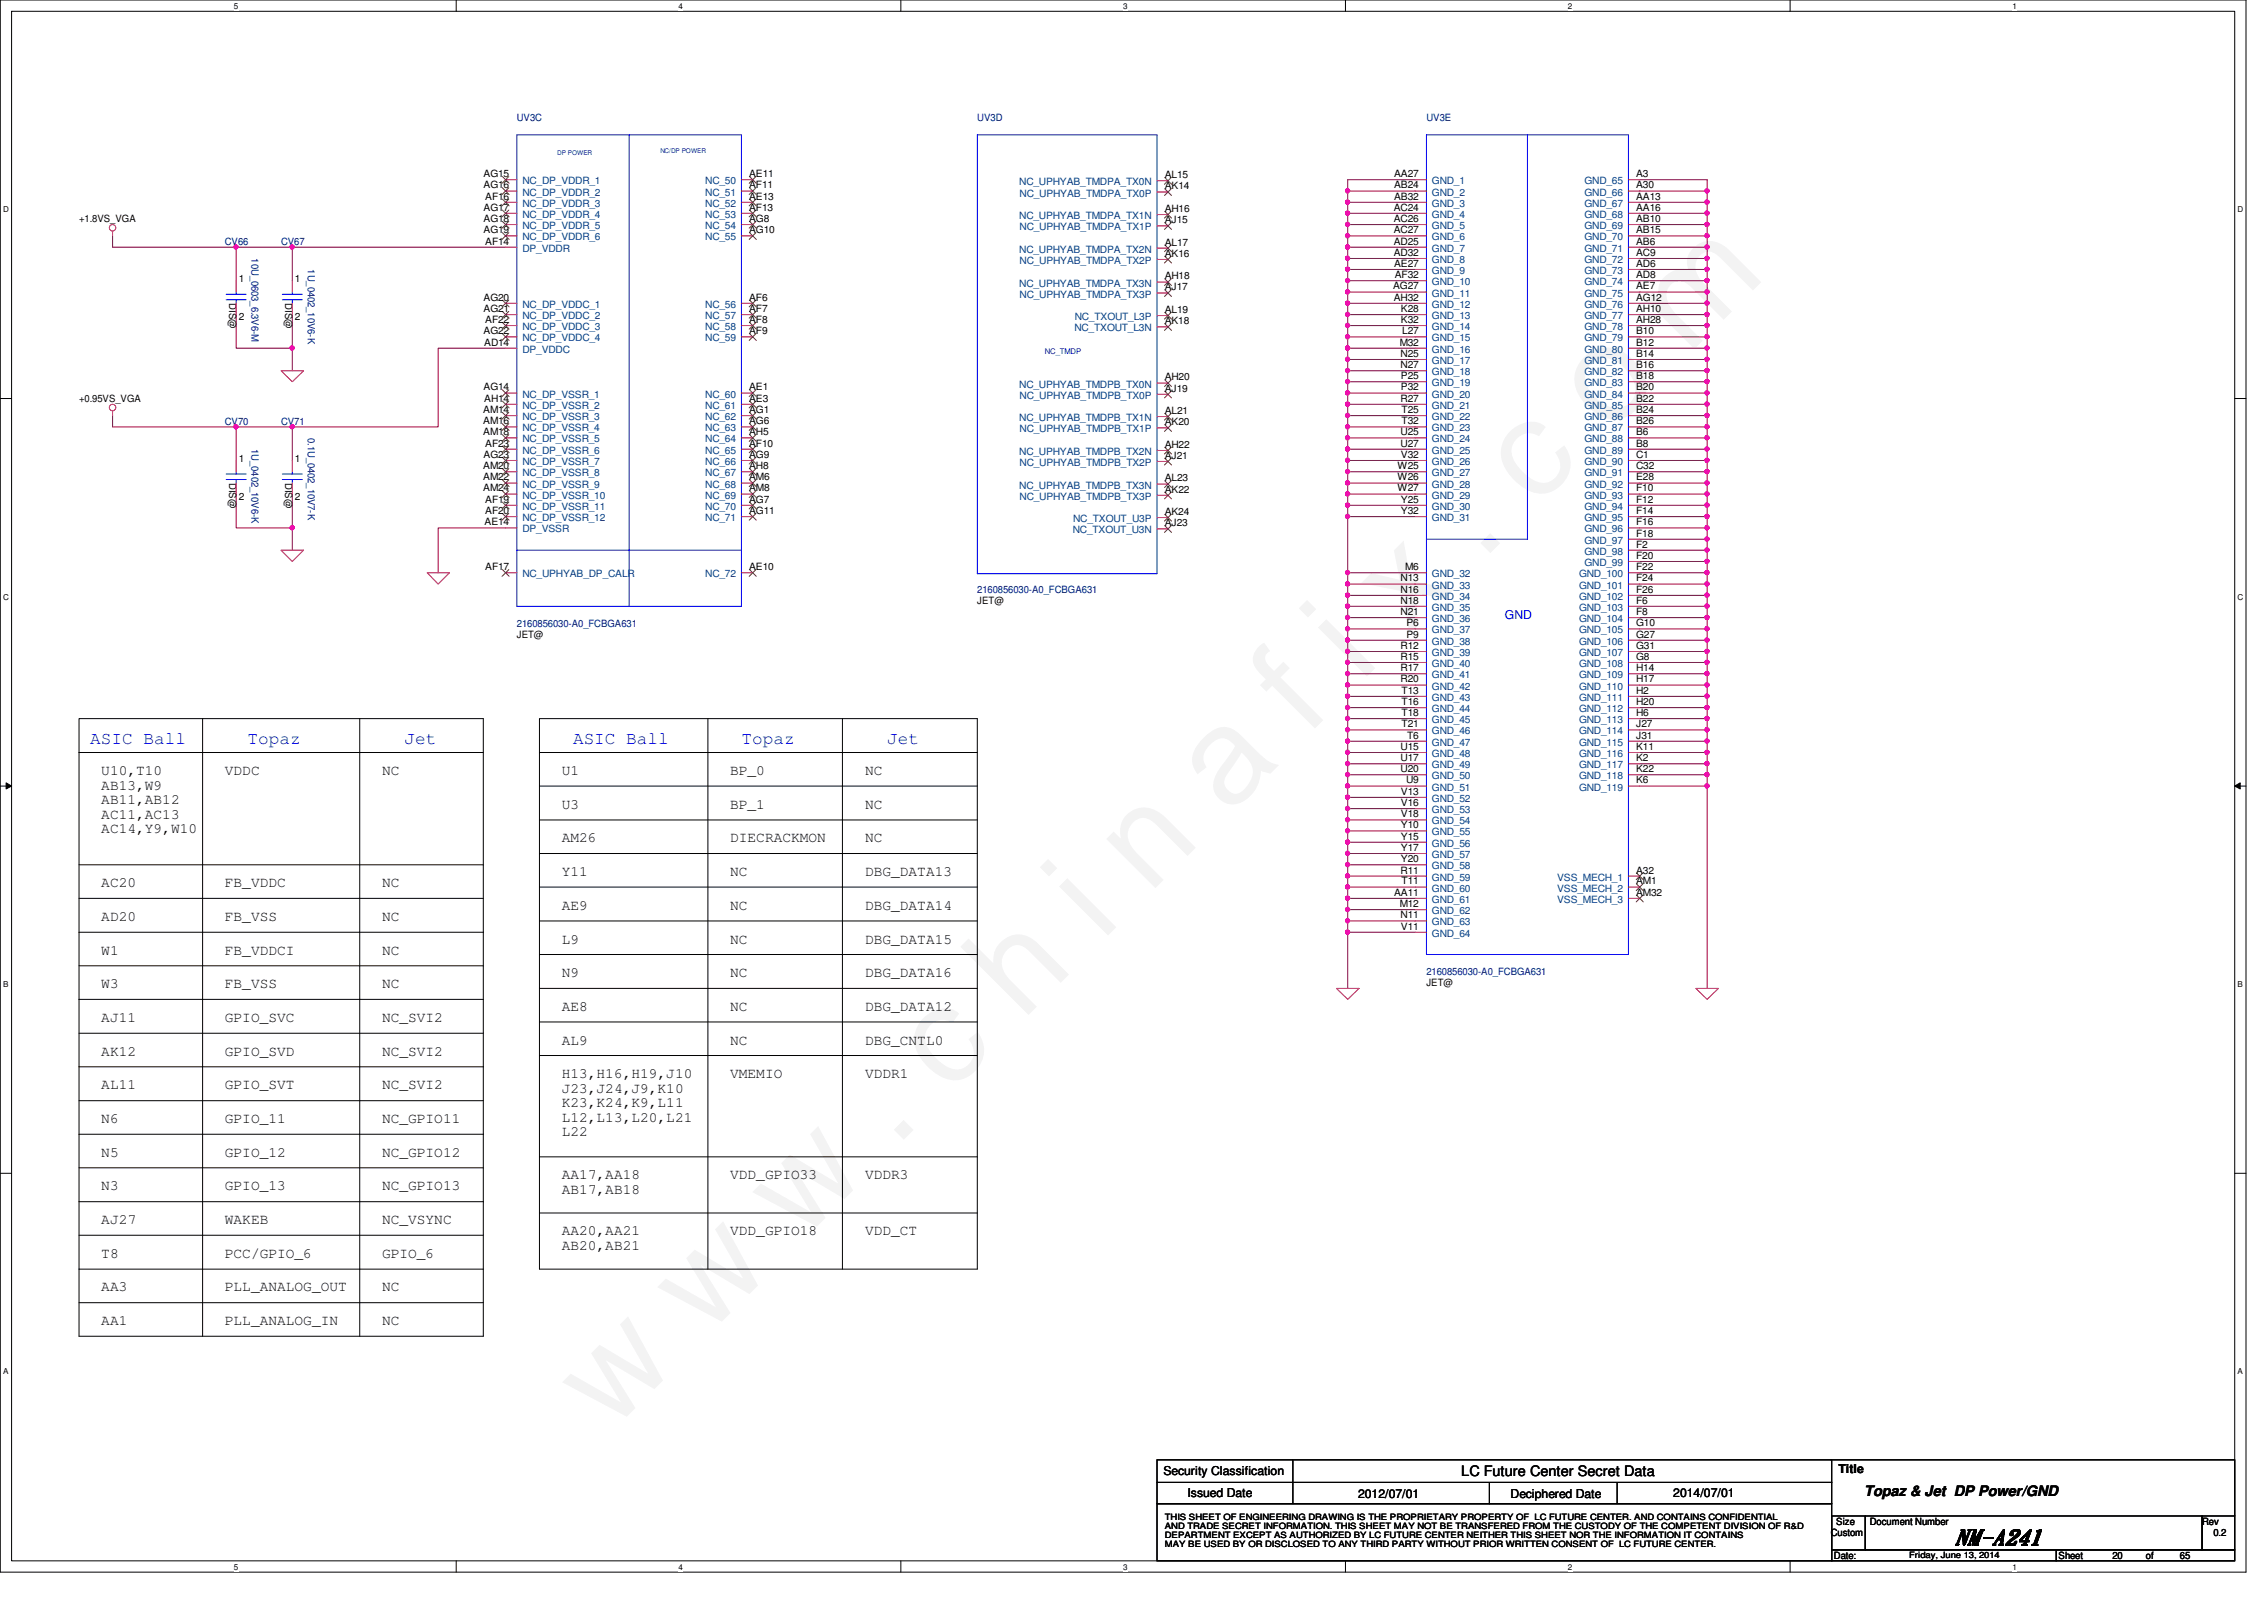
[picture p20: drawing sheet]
<svg xmlns="http://www.w3.org/2000/svg" width="297mm" height="210mm" viewBox="0 0 297 210" stroke-linecap="round" stroke-linejoin="round" font-family="sans-serif">
<defs><g id="words">
<text font-size="17.6" fill="#f0f" x="80.1" y="188" transform="rotate(-45 80.1 188)">w w w . c h i n a f i x . c o m</text>
<text font-size="2.8" x="256.4" y="202.7">NM-A241</text>
<g font-size="2.3" fill="#00f">
<text x="11.8" y="97.7">ASIC Ball</text>
<text x="32.5" y="97.7">Topaz</text>
<text x="53.1" y="97.7">Jet</text>
<text x="75.2" y="97.7">ASIC Ball</text>
<text x="97.3" y="97.7">Topaz</text>
<text x="116.4" y="97.7">Jet</text>
</g>
<g font-size="1.9">
<text x="13.3" y="101.7">U10,T10</text>
<text x="29.5" y="101.7">VDDC</text>
<text x="50.1" y="101.7">NC</text>
<text x="73.7" y="101.7">U1</text>
<text x="95.8" y="101.7">BP_0</text>
<text x="113.5" y="101.7">NC</text>
<text x="13.3" y="103.6">AB13,W9</text>
<text x="13.3" y="105.5">AB11,AB12</text>
<text x="13.3" y="107.4">AC11,AC13</text>
<text x="73.7" y="106.1">U3</text>
<text x="95.8" y="106.1">BP_1</text>
<text x="113.5" y="106.1">NC</text>
<text x="13.3" y="109.3">AC14,Y9,W10</text>
<text x="73.7" y="110.5">AM26</text>
<text x="95.8" y="110.5">DIECRACKMON</text>
<text x="113.5" y="110.5">NC</text>
<text x="13.3" y="116.4">AC20</text>
<text x="29.5" y="116.4">FB_VDDC</text>
<text x="50.1" y="116.4">NC</text>
<text x="73.7" y="114.9">Y11</text>
<text x="73.7" y="119.3">AE9</text>
<text x="95.8" y="114.9">NC</text>
<text x="95.8" y="119.3">NC</text>
<text x="113.5" y="114.9">DBG_DATA13</text>
<text x="113.5" y="119.3">DBG_DATA14</text>
<text x="13.3" y="120.8">AD20</text>
<text x="13.3" y="125.2">W1</text>
<text x="29.5" y="120.8">FB_VSS</text>
<text x="29.5" y="125.2">FB_VDDCI</text>
<text x="50.1" y="120.8">NC</text>
<text x="50.1" y="125.2">NC</text>
<text x="73.7" y="123.8">L9</text>
<text x="95.8" y="123.8">NC</text>
<text x="113.5" y="123.8">DBG_DATA15</text>
<text x="13.3" y="129.7">W3</text>
<text x="29.5" y="129.7">FB_VSS</text>
<text x="50.1" y="129.7">NC</text>
<text x="73.7" y="128.2">N9</text>
<text x="95.8" y="128.2">NC</text>
<text x="113.5" y="128.2">DBG_DATA16</text>
<text x="13.3" y="134.1">AJ11</text>
<text x="29.5" y="134.1">GPIO_SVC</text>
<text x="50.1" y="134.1">NC_SVI2</text>
<text x="73.7" y="132.6">AE8</text>
<text x="73.7" y="137">AL9</text>
<text x="95.8" y="132.6">NC</text>
<text x="95.8" y="137">NC</text>
<text x="113.5" y="132.6">DBG_DATA12</text>
<text x="113.5" y="137">DBG_CNTL0</text>
<text x="13.3" y="138.5">AK12</text>
<text x="13.3" y="142.9">AL11</text>
<text x="29.5" y="138.5">GPIO_SVD</text>
<text x="29.5" y="142.9">GPIO_SVT</text>
<text x="50.1" y="142.9">NC_SVI2</text>
<text x="50.1" y="138.5">NC_SVI2</text>
<text x="73.7" y="141.4">H13,H16,H19,J10</text>
<text x="73.7" y="143.3">J23,J24,J9,K10</text>
<text x="95.8" y="141.4">VMEMIO</text>
<text x="113.5" y="141.4">VDDR1</text>
<text x="13.3" y="147.3">N6</text>
<text x="29.5" y="147.3">GPIO_11</text>
<text x="50.1" y="147.3">NC_GPIO11</text>
<text x="73.7" y="145.2">K23,K24,K9,L11</text>
<text x="73.7" y="147.2">L12,L13,L20,L21</text>
<text x="73.7" y="149.1">L22</text>
<text x="13.3" y="151.8">N5</text>
<text x="29.5" y="151.8">GPIO_12</text>
<text x="50.1" y="151.8">NC_GPIO12</text>
<text x="73.7" y="154.7">AA17,AA18</text>
<text x="95.8" y="154.7">VDD_GPIO33</text>
<text x="113.5" y="154.7">VDDR3</text>
<text x="13.3" y="160.6">AJ27</text>
<text x="13.3" y="156.2">N3</text>
<text x="29.5" y="156.2">GPIO_13</text>
<text x="29.5" y="160.6">WAKEB</text>
<text x="50.1" y="156.2">NC_GPIO13</text>
<text x="50.1" y="160.6">NC_VSYNC</text>
<text x="73.7" y="156.6">AB17,AB18</text>
<text x="13.3" y="165">T8</text>
<text x="29.5" y="165">PCC/GPIO_6</text>
<text x="50.1" y="165">GPIO_6</text>
<text x="73.7" y="162.1">AA20,AA21</text>
<text x="73.7" y="164">AB20,AB21</text>
<text x="95.8" y="162.1">VDD_GPIO18</text>
<text x="113.5" y="162.1">VDD_CT</text>
<text x="13.3" y="169.4">AA3</text>
<text x="13.3" y="173.9">AA1</text>
<text x="29.5" y="173.9">PLL_ANALOG_IN</text>
<text x="29.5" y="169.4">PLL_ANALOG_OUT</text>
<text x="50.1" y="173.9">NC</text>
<text x="50.1" y="169.4">NC</text>
<text x="191.7" y="193.7">LC Future Center Secret Data</text>
<text x="244.6" y="196.2">Topaz &amp; Jet DP Power/GND</text>
</g>
<text font-size="1.6" fill="#00f" x="197.4" y="81.2">GND</text>
<g font-size="1.6">
<text x="152.7" y="193.5">Security Classification</text>
<text x="155.8" y="196.3">Issued Date</text>
<text x="178.2" y="196.5">2012/07/01</text>
<text x="198.2" y="196.5">Deciphered Date</text>
<text x="219.5" y="196.3">2014/07/01</text>
<text x="241.2" y="193.2">Title</text>
</g>
<g font-size="1.3" fill="#000080">
<text x="67.8" y="15.9">UV3C</text>
<text x="128.2" y="15.9">UV3D</text>
<text x="187.2" y="15.9">UV3E</text>
<text x="29.5" y="32.1">CV66</text>
<text x="33" y="33.9" transform="rotate(90 33 33.9)">10U_0603_6.3V6-M</text>
<text x="36.9" y="32.1">CV67</text>
<text x="40.4" y="35.3" transform="rotate(90 40.4 35.3)">1U_0402_10V6-K</text>
<text x="29.5" y="55.7">CV70</text>
<text x="33" y="58.9" transform="rotate(90 33 58.9)">1U_0402_10V6-K</text>
<text x="36.9" y="55.7">CV71</text>
<text x="40.4" y="57.4" transform="rotate(90 40.4 57.4)">0.1U_0402_10V7-K</text>
<text x="128.2" y="77.8">2160856030-A0_FCBGA631</text>
<text x="67.8" y="82.2">2160856030-A0_FCBGA631</text>
<text x="187.2" y="127.9">2160856030-A0_FCBGA631</text>
</g>
<g font-size="1.3">
<text x="63.5" y="23.2">AG15</text>
<text x="98.3" y="23.2">AE11</text>
<text x="152.8" y="23.4">AL15</text>
<text x="182.9" y="23.2">AA27</text>
<text x="214.7" y="23.2">A3</text>
<text x="10.4" y="29.2">+1.8VS_VGA</text>
<text x="63.5" y="29.1">AG18</text>
<text x="63.5" y="27.6">AG17</text>
<text x="63.5" y="24.7">AG16</text>
<text x="63.7" y="26.2">AF16</text>
<text x="98.3" y="29.1">AG8</text>
<text x="98.3" y="27.6">AF13</text>
<text x="98.3" y="26.2">AE13</text>
<text x="98.3" y="24.7">AF11</text>
<text x="152.8" y="27.8">AH16</text>
<text x="152.8" y="29.3">AJ15</text>
<text x="152.8" y="24.8">AK14</text>
<text x="182.9" y="29.1">AC26</text>
<text x="182.9" y="27.6">AC24</text>
<text x="182.9" y="26.2">AB32</text>
<text x="182.9" y="24.7">AB24</text>
<text x="214.7" y="29.1">AB10</text>
<text x="214.7" y="27.6">AA16</text>
<text x="214.7" y="26.2">AA13</text>
<text x="214.7" y="24.7">A30</text>
<text x="63.5" y="30.6">AG19</text>
<text x="63.7" y="32.1">AF14</text>
<text x="98.3" y="30.6">AG10</text>
<text x="152.8" y="32.2">AL17</text>
<text x="152.8" y="33.7">AK16</text>
<text x="182.9" y="33.6">AD32</text>
<text x="182.9" y="32.1">AD25</text>
<text x="182.9" y="30.6">AC27</text>
<text x="182.9" y="35">AE27</text>
<text x="214.7" y="35">AD6</text>
<text x="214.7" y="33.6">AC9</text>
<text x="214.7" y="32.1">AB6</text>
<text x="214.7" y="30.6">AB15</text>
<text x="30.1" y="39.8" transform="rotate(90 30.1 39.8)">DIS@</text>
<text x="31.3" y="37">1</text>
<text x="31.3" y="42">2</text>
<text x="37.4" y="39.8" transform="rotate(90 37.4 39.8)">DIS@</text>
<text x="38.7" y="37">1</text>
<text x="38.7" y="42">2</text>
<text x="63.5" y="40.9">AG21</text>
<text x="63.5" y="39.5">AG20</text>
<text x="98.3" y="40.9">AF7</text>
<text x="98.3" y="39.5">AF6</text>
<text x="152.8" y="41.1">AL19</text>
<text x="152.8" y="36.7">AH18</text>
<text x="152.8" y="38.1">AJ17</text>
<text x="182.8" y="38">AG27</text>
<text x="182.9" y="39.5">AH32</text>
<text x="183" y="36.5">AF32</text>
<text x="183.8" y="40.9">K28</text>
<text x="214.7" y="40.9">AH10</text>
<text x="214.7" y="39.5">AG12</text>
<text x="214.7" y="38">AE7</text>
<text x="214.7" y="36.5">AD8</text>
<text x="63.5" y="43.9">AG22</text>
<text x="63.5" y="45.3">AD14</text>
<text x="63.7" y="42.4">AF22</text>
<text x="98.3" y="43.9">AF9</text>
<text x="98.3" y="42.4">AF8</text>
<text x="152.8" y="42.5">AK18</text>
<text x="183.6" y="45.3">M32</text>
<text x="183.8" y="46.8">N25</text>
<text x="183.8" y="42.4">K32</text>
<text x="184" y="43.9">L27</text>
<text x="214.7" y="46.8">B14</text>
<text x="214.7" y="45.3">B12</text>
<text x="214.7" y="43.9">B10</text>
<text x="214.7" y="42.4">AH28</text>
<text x="10.4" y="52.7">+0.95VS_VGA</text>
<text x="63.5" y="51.2">AG14</text>
<text x="63.5" y="52.7">AH14</text>
<text x="98.3" y="52.7">AE3</text>
<text x="98.3" y="51.2">AE1</text>
<text x="152.8" y="49.9">AH20</text>
<text x="152.8" y="51.4">AJ19</text>
<text x="183.8" y="52.7">R27</text>
<text x="183.8" y="48.3">N27</text>
<text x="183.8" y="51.2">P32</text>
<text x="183.8" y="49.7">P25</text>
<text x="214.7" y="52.7">B22</text>
<text x="214.7" y="51.2">B20</text>
<text x="214.7" y="49.7">B18</text>
<text x="214.7" y="48.3">B16</text>
<text x="63.4" y="57.1">AM18</text>
<text x="63.4" y="55.7">AM16</text>
<text x="63.4" y="54.2">AM14</text>
<text x="63.7" y="58.6">AF23</text>
<text x="98.3" y="58.6">AF10</text>
<text x="98.3" y="57.1">AH5</text>
<text x="98.3" y="55.7">AG6</text>
<text x="98.3" y="54.2">AG1</text>
<text x="152.8" y="58.8">AH22</text>
<text x="152.8" y="54.3">AL21</text>
<text x="152.8" y="55.8">AK20</text>
<text x="183.8" y="58.6">U27</text>
<text x="183.8" y="57.1">U25</text>
<text x="183.9" y="55.7">T32</text>
<text x="183.9" y="54.2">T25</text>
<text x="214.7" y="58.6">B8</text>
<text x="214.7" y="57.1">B6</text>
<text x="214.7" y="55.7">B26</text>
<text x="214.7" y="54.2">B24</text>
<text x="30.1" y="63.4" transform="rotate(90 30.1 63.4)">DIS@</text>
<text x="31.3" y="60.6">1</text>
<text x="31.3" y="65.6">2</text>
<text x="37.4" y="63.4" transform="rotate(90 37.4 63.4)">DIS@</text>
<text x="38.7" y="60.6">1</text>
<text x="38.7" y="65.6">2</text>
<text x="63.4" y="64.5">AM24</text>
<text x="63.4" y="63">AM22</text>
<text x="63.4" y="61.6">AM20</text>
<text x="63.5" y="60.1">AG23</text>
<text x="63.7" y="66">AF19</text>
<text x="98.3" y="66">AG7</text>
<text x="98.3" y="64.5">AM8</text>
<text x="98.3" y="63">AM6</text>
<text x="98.3" y="61.6">AH8</text>
<text x="98.3" y="60.1">AG9</text>
<text x="152.8" y="63.2">AL23</text>
<text x="152.8" y="64.6">AK22</text>
<text x="152.8" y="60.2">AJ21</text>
<text x="183.3" y="64.5">W27</text>
<text x="183.3" y="63">W26</text>
<text x="183.3" y="61.6">W25</text>
<text x="183.8" y="66">Y25</text>
<text x="183.8" y="60.1">V32</text>
<text x="214.7" y="66">F12</text>
<text x="214.7" y="64.5">F10</text>
<text x="214.7" y="63">E28</text>
<text x="214.7" y="61.6">C32</text>
<text x="214.7" y="60.1">C1</text>
<text x="63.6" y="68.9">AE14</text>
<text x="63.7" y="67.4">AF20</text>
<text x="98.3" y="67.4">AG11</text>
<text x="152.8" y="69">AJ23</text>
<text x="152.8" y="67.6">AK24</text>
<text x="183.8" y="67.4">Y32</text>
<text x="214.7" y="71.8">F2</text>
<text x="214.7" y="70.4">F18</text>
<text x="214.7" y="68.9">F16</text>
<text x="214.7" y="67.4">F14</text>
<text x="63.7" y="74.8">AF17</text>
<text x="98.3" y="74.8">AE10</text>
<text x="183.8" y="77.8">N16</text>
<text x="183.8" y="76.3">N13</text>
<text x="184.4" y="74.8">M6</text>
<text x="214.7" y="73.3">F20</text>
<text x="214.7" y="77.8">F26</text>
<text x="214.7" y="76.3">F24</text>
<text x="214.7" y="74.8">F22</text>
<text x="67.8" y="83.7">JET@</text>
<text x="128.2" y="79.3">JET@</text>
<text x="183.8" y="80.7">N21</text>
<text x="183.8" y="79.2">N18</text>
<text x="184.5" y="83.7">P9</text>
<text x="184.5" y="82.2">P6</text>
<text x="214.7" y="83.7">G27</text>
<text x="214.7" y="82.2">G10</text>
<text x="214.7" y="80.7">F8</text>
<text x="214.7" y="79.2">F6</text>
<text x="183.8" y="89.5">R20</text>
<text x="183.8" y="88.1">R17</text>
<text x="183.8" y="86.6">R15</text>
<text x="183.8" y="85.1">R12</text>
<text x="214.7" y="89.5">H17</text>
<text x="214.7" y="88.1">H14</text>
<text x="214.7" y="86.6">G8</text>
<text x="214.7" y="85.1">G31</text>
<text x="183.9" y="95.4">T21</text>
<text x="183.9" y="93.9">T18</text>
<text x="183.9" y="92.5">T16</text>
<text x="183.9" y="91">T13</text>
<text x="214.7" y="95.4">J27</text>
<text x="214.7" y="93.9">H6</text>
<text x="214.7" y="92.5">H20</text>
<text x="214.7" y="91">H2</text>
<text x="183.8" y="101.3">U20</text>
<text x="183.8" y="99.9">U17</text>
<text x="183.8" y="98.4">U15</text>
<text x="184.6" y="96.9">T6</text>
<text x="214.7" y="101.3">K22</text>
<text x="214.7" y="99.9">K2</text>
<text x="214.7" y="98.4">K11</text>
<text x="214.7" y="96.9">J31</text>
<text x="183.8" y="107.2">V18</text>
<text x="183.8" y="105.7">V16</text>
<text x="183.8" y="104.3">V13</text>
<text x="184.5" y="102.8">U9</text>
<text x="214.7" y="102.8">K6</text>
<text x="183.8" y="113.1">Y20</text>
<text x="183.8" y="111.6">Y17</text>
<text x="183.8" y="110.2">Y15</text>
<text x="183.8" y="108.7">Y10</text>
<text x="182.9" y="117.5">AA11</text>
<text x="183.6" y="119">M12</text>
<text x="183.8" y="114.6">R11</text>
<text x="183.9" y="116">T11</text>
<text x="214.7" y="117.5">AM32</text>
<text x="214.7" y="116">AM1</text>
<text x="214.7" y="114.6">A32</text>
<text x="183.8" y="120.5">N11</text>
<text x="183.8" y="122">V11</text>
<text x="187.2" y="129.4">JET@</text>
<text x="240.2" y="201.5">Custom</text>
<text x="240.9" y="200.1">Size</text>
<text x="245.3" y="200.1">Document Number</text>
<text x="288.9" y="200.1">Rev</text>
<text x="290.4" y="201.5">0.2</text>
<text x="240.6" y="204.5">Date:</text>
<text x="270.1" y="204.5">Sheet</text>
<text x="277.2" y="204.5">20</text>
<text x="281.6" y="204.5">of</text>
<text x="286" y="204.5">65</text>
</g>
<g font-size="1.3" fill="#004080">
<text x="68.5" y="28.6">NC_DP_VDDR_4</text>
<text x="68.5" y="27.1">NC_DP_VDDR_3</text>
<text x="68.5" y="25.7">NC_DP_VDDR_2</text>
<text x="68.5" y="24.2">NC_DP_VDDR_1</text>
<text x="92.5" y="28.6">NC_53</text>
<text x="92.5" y="27.1">NC_52</text>
<text x="92.5" y="25.7">NC_51</text>
<text x="92.5" y="24.2">NC_50</text>
<text x="133.7" y="28.7">NC_UPHYAB_TMDPA_TX1N</text>
<text x="133.7" y="24.3">NC_UPHYAB_TMDPA_TX0N</text>
<text x="133.8" y="25.8">NC_UPHYAB_TMDPA_TX0P</text>
<text x="187.9" y="28.6">GND_4</text>
<text x="187.9" y="27.1">GND_3</text>
<text x="187.9" y="25.7">GND_2</text>
<text x="187.9" y="24.2">GND_1</text>
<text x="207.9" y="28.6">GND_68</text>
<text x="207.9" y="27.1">GND_67</text>
<text x="207.9" y="25.7">GND_66</text>
<text x="207.9" y="24.2">GND_65</text>
<text x="68.5" y="33">DP_VDDR</text>
<text x="68.5" y="31.5">NC_DP_VDDR_6</text>
<text x="68.5" y="30.1">NC_DP_VDDR_5</text>
<text x="92.5" y="31.5">NC_55</text>
<text x="92.5" y="30.1">NC_54</text>
<text x="133.7" y="33.1">NC_UPHYAB_TMDPA_TX2N</text>
<text x="133.8" y="34.6">NC_UPHYAB_TMDPA_TX2P</text>
<text x="133.8" y="30.2">NC_UPHYAB_TMDPA_TX1P</text>
<text x="187.9" y="35.9">GND_9</text>
<text x="187.9" y="34.5">GND_8</text>
<text x="187.9" y="33">GND_7</text>
<text x="187.9" y="31.5">GND_6</text>
<text x="187.9" y="30.1">GND_5</text>
<text x="207.9" y="35.9">GND_73</text>
<text x="207.9" y="34.5">GND_72</text>
<text x="207.9" y="33">GND_71</text>
<text x="207.9" y="31.5">GND_70</text>
<text x="207.9" y="30.1">GND_69</text>
<text x="68.5" y="41.9">NC_DP_VDDC_2</text>
<text x="68.5" y="40.4">NC_DP_VDDC_1</text>
<text x="92.5" y="41.9">NC_57</text>
<text x="92.5" y="40.4">NC_56</text>
<text x="133.7" y="37.6">NC_UPHYAB_TMDPA_TX3N</text>
<text x="133.8" y="39">NC_UPHYAB_TMDPA_TX3P</text>
<text x="141" y="42">NC_TXOUT_L3P</text>
<text x="187.9" y="41.9">GND_13</text>
<text x="187.9" y="40.4">GND_12</text>
<text x="187.9" y="38.9">GND_11</text>
<text x="187.9" y="37.4">GND_10</text>
<text x="207.9" y="41.9">GND_77</text>
<text x="207.9" y="40.4">GND_76</text>
<text x="207.9" y="38.9">GND_75</text>
<text x="207.9" y="37.4">GND_74</text>
<text x="68.5" y="46.3">DP_VDDC</text>
<text x="68.5" y="44.8">NC_DP_VDDC_4</text>
<text x="68.5" y="43.3">NC_DP_VDDC_3</text>
<text x="92.5" y="44.8">NC_59</text>
<text x="92.5" y="43.3">NC_58</text>
<text x="141" y="43.5">NC_TXOUT_L3N</text>
<text x="187.9" y="47.8">GND_17</text>
<text x="187.9" y="46.3">GND_16</text>
<text x="187.9" y="44.8">GND_15</text>
<text x="187.9" y="43.3">GND_14</text>
<text x="207.9" y="47.8">GND_81</text>
<text x="207.9" y="46.3">GND_80</text>
<text x="207.9" y="44.8">GND_79</text>
<text x="207.9" y="43.3">GND_78</text>
<text x="68.5" y="53.6">NC_DP_VSSR_2</text>
<text x="68.5" y="52.2">NC_DP_VSSR_1</text>
<text x="92.5" y="53.6">NC_61</text>
<text x="92.5" y="52.2">NC_60</text>
<text x="133.7" y="50.8">NC_UPHYAB_TMDPB_TX0N</text>
<text x="133.8" y="52.3">NC_UPHYAB_TMDPB_TX0P</text>
<text x="187.9" y="53.6">GND_21</text>
<text x="187.9" y="52.2">GND_20</text>
<text x="187.9" y="50.7">GND_19</text>
<text x="187.9" y="49.2">GND_18</text>
<text x="207.9" y="53.6">GND_85</text>
<text x="207.9" y="52.2">GND_84</text>
<text x="207.9" y="50.7">GND_83</text>
<text x="207.9" y="49.2">GND_82</text>
<text x="68.5" y="59.5">NC_DP_VSSR_6</text>
<text x="68.5" y="58">NC_DP_VSSR_5</text>
<text x="68.5" y="56.6">NC_DP_VSSR_4</text>
<text x="68.5" y="55.1">NC_DP_VSSR_3</text>
<text x="92.5" y="59.5">NC_65</text>
<text x="92.5" y="58">NC_64</text>
<text x="92.5" y="56.6">NC_63</text>
<text x="92.5" y="55.1">NC_62</text>
<text x="133.7" y="59.7">NC_UPHYAB_TMDPB_TX2N</text>
<text x="133.7" y="55.2">NC_UPHYAB_TMDPB_TX1N</text>
<text x="133.8" y="56.7">NC_UPHYAB_TMDPB_TX1P</text>
<text x="187.9" y="59.5">GND_25</text>
<text x="187.9" y="58">GND_24</text>
<text x="187.9" y="56.6">GND_23</text>
<text x="187.9" y="55.1">GND_22</text>
<text x="207.9" y="59.5">GND_89</text>
<text x="207.9" y="58">GND_88</text>
<text x="207.9" y="56.6">GND_87</text>
<text x="207.9" y="55.1">GND_86</text>
<text x="68.5" y="65.4">NC_DP_VSSR_10</text>
<text x="68.5" y="64">NC_DP_VSSR_9</text>
<text x="68.5" y="62.5">NC_DP_VSSR_8</text>
<text x="68.5" y="61">NC_DP_VSSR_7</text>
<text x="92.5" y="65.4">NC_69</text>
<text x="92.5" y="64">NC_68</text>
<text x="92.5" y="62.5">NC_67</text>
<text x="92.5" y="61">NC_66</text>
<text x="133.7" y="64.1">NC_UPHYAB_TMDPB_TX3N</text>
<text x="133.8" y="65.6">NC_UPHYAB_TMDPB_TX3P</text>
<text x="133.8" y="61.1">NC_UPHYAB_TMDPB_TX2P</text>
<text x="187.9" y="65.4">GND_29</text>
<text x="187.9" y="64">GND_28</text>
<text x="187.9" y="62.5">GND_27</text>
<text x="187.9" y="61">GND_26</text>
<text x="207.9" y="65.4">GND_93</text>
<text x="207.9" y="64">GND_92</text>
<text x="207.9" y="62.5">GND_91</text>
<text x="207.9" y="61">GND_90</text>
<text x="68.5" y="69.8">DP_VSSR</text>
<text x="68.5" y="68.4">NC_DP_VSSR_12</text>
<text x="68.5" y="66.9">NC_DP_VSSR_11</text>
<text x="92.5" y="68.4">NC_71</text>
<text x="92.5" y="66.9">NC_70</text>
<text x="140.8" y="70">NC_TXOUT_U3N</text>
<text x="140.8" y="68.5">NC_TXOUT_U3P</text>
<text x="187.9" y="68.4">GND_31</text>
<text x="187.9" y="66.9">GND_30</text>
<text x="207.9" y="71.3">GND_97</text>
<text x="207.9" y="69.8">GND_96</text>
<text x="207.9" y="68.4">GND_95</text>
<text x="207.9" y="66.9">GND_94</text>
<text x="68.5" y="75.7">NC_UPHYAB_DP_CALR</text>
<text x="92.5" y="75.7">NC_72</text>
<text x="187.9" y="77.2">GND_33</text>
<text x="187.9" y="75.7">GND_32</text>
<text x="207.2" y="77.2">GND_101</text>
<text x="207.2" y="75.7">GND_100</text>
<text x="207.9" y="74.3">GND_99</text>
<text x="207.9" y="72.8">GND_98</text>
<text x="187.9" y="83.1">GND_37</text>
<text x="187.9" y="81.6">GND_36</text>
<text x="187.9" y="80.1">GND_35</text>
<text x="187.9" y="78.7">GND_34</text>
<text x="207.2" y="83.1">GND_105</text>
<text x="207.2" y="81.6">GND_104</text>
<text x="207.2" y="80.1">GND_103</text>
<text x="207.2" y="78.7">GND_102</text>
<text x="187.9" y="89">GND_41</text>
<text x="187.9" y="87.5">GND_40</text>
<text x="187.9" y="86.1">GND_39</text>
<text x="187.9" y="84.6">GND_38</text>
<text x="207.2" y="89">GND_109</text>
<text x="207.2" y="87.5">GND_108</text>
<text x="207.2" y="86.1">GND_107</text>
<text x="207.2" y="84.6">GND_106</text>
<text x="187.9" y="94.9">GND_45</text>
<text x="187.9" y="93.4">GND_44</text>
<text x="187.9" y="91.9">GND_43</text>
<text x="187.9" y="90.5">GND_42</text>
<text x="207.2" y="94.9">GND_113</text>
<text x="207.2" y="93.4">GND_112</text>
<text x="207.2" y="91.9">GND_111</text>
<text x="207.2" y="90.5">GND_110</text>
<text x="187.9" y="100.8">GND_49</text>
<text x="187.9" y="99.3">GND_48</text>
<text x="187.9" y="97.8">GND_47</text>
<text x="187.9" y="96.4">GND_46</text>
<text x="207.2" y="100.8">GND_117</text>
<text x="207.2" y="99.3">GND_116</text>
<text x="207.2" y="97.8">GND_115</text>
<text x="207.2" y="96.4">GND_114</text>
<text x="187.9" y="106.7">GND_53</text>
<text x="187.9" y="105.2">GND_52</text>
<text x="187.9" y="103.7">GND_51</text>
<text x="187.9" y="102.2">GND_50</text>
<text x="207.2" y="103.7">GND_119</text>
<text x="207.2" y="102.2">GND_118</text>
<text x="187.9" y="112.6">GND_57</text>
<text x="187.9" y="111.1">GND_56</text>
<text x="187.9" y="109.6">GND_55</text>
<text x="187.9" y="108.2">GND_54</text>
<text x="187.9" y="119.9">GND_62</text>
<text x="187.9" y="118.4">GND_61</text>
<text x="187.9" y="117">GND_60</text>
<text x="187.9" y="115.5">GND_59</text>
<text x="187.9" y="114">GND_58</text>
<text x="204.3" y="118.4">VSS_MECH_3</text>
<text x="204.3" y="117">VSS_MECH_2</text>
<text x="204.3" y="115.5">VSS_MECH_1</text>
<text x="187.9" y="122.9">GND_64</text>
<text x="187.9" y="121.4">GND_63</text>
</g>
<g font-size="1.1">
<text x="30.7" y="1.1">5</text>
<text x="89" y="1.1">4</text>
<text x="147.4" y="1.1">3</text>
<text x="205.7" y="1.1">2</text>
<text x="264" y="1.1">1</text>
<text x=".4" y="27.9">D</text>
<text x="293.6" y="27.9">D</text>
<text x=".4" y="78.7">C</text>
<text x="293.6" y="78.7">C</text>
<text x=".4" y="129.5">B</text>
<text x="293.6" y="129.5">B</text>
<text x=".4" y="180.3">A</text>
<text x="293.6" y="180.3">A</text>
<text x="152.8" y="201.8">DEPARTMENT EXCEPT AS AUTHORIZED BY LC FUTURE CENTER NEITHER THIS SHEET NOR THE INFORMATION IT CONTAINS</text>
<text x="152.8" y="202.9">MAY BE USED BY OR DISCLOSED TO ANY THIRD PARTY WITHOUT PRIOR WRITTEN CONSENT OF LC FUTURE CENTER.</text>
<text x="152.8" y="199.4">THIS SHEET OF ENGINEERING DRAWING IS THE PROPRIETARY PROPERTY OF LC FUTURE CENTER. AND CONTAINS CONFIDENTIAL</text>
<text x="152.8" y="200.6">AND TRADE SECRET INFORMATION. THIS SHEET MAY NOT BE TRANSFERED FROM THE CUSTODY OF THE COMPETENT DIVISION OF R&amp;D</text>
<text x="30.7" y="205.9">5</text>
<text x="89" y="205.9">4</text>
<text x="147.4" y="205.9">3</text>
<text x="205.7" y="205.9">2</text>
<text x="250.5" y="204.4">Friday, June 13, 2014</text>
<text x="264" y="205.9">1</text>
</g>
<text font-size="1" fill="#00f" x="137.1" y="46.4">NC_TMDP</text>
<g font-size=".8" fill="#00f">
<text x="73.1" y="20.3">DP POWER</text>
<text x="86.7" y="20.1">NC/DP POWER</text>
</g>
</g></defs>
<path d="M0 0h294.7v206.2h-294.7zM1.5 1.5h291.7v203.3h-291.7z" fill="none" stroke="#000" stroke-width=".13"/>
<g fill="#fff">
<path d="M30.7 .2h.6v1.2h-.6z"/>
<path d="M30.7 204.9h.6v1.2h-.6z"/>
</g>
<path d="M59.9 0v1.5M59.9 204.8v1.4" fill="none" stroke="#000" stroke-width=".13"/>
<g fill="#fff">
<path d="M89 .2h.6v1.2h-.6z"/>
<path d="M89 204.9h.6v1.2h-.6z"/>
</g>
<path d="M118.2 0v1.5M118.2 204.8v1.4" fill="none" stroke="#000" stroke-width=".13"/>
<g fill="#fff">
<path d="M147.4 .2h.6v1.2h-.6z"/>
<path d="M147.4 204.9h.6v1.2h-.6z"/>
</g>
<path d="M176.5 0v1.5M176.5 204.8v1.4" fill="none" stroke="#000" stroke-width=".13"/>
<g fill="#fff">
<path d="M205.7 .2h.6v1.2h-.6z"/>
<path d="M205.7 204.9h.6v1.2h-.6z"/>
</g>
<path d="M234.9 0v1.5M234.9 204.8v1.4" fill="none" stroke="#000" stroke-width=".13"/>
<g fill="#fff">
<path d="M264 .2h.6v1.2h-.6z"/>
<path d="M264 204.9h.6v1.2h-.6z"/>
<path d="M.4 26.9h.8v1.2h-.8z"/>
<path d="M293.6 26.9h.7v1.2h-.7z"/>
<path d="M.4 77.7h.8v1.2h-.8z"/>
<path d="M293.6 77.7h.7v1.2h-.7z"/>
</g>
<path d="M0 52.3h1.5M293.2 52.3h1.5" fill="none" stroke="#000" stroke-width=".13"/>
<g fill="#fff">
<path d="M.4 128.5h.7v1.2h-.7z"/>
<path d="M293.6 128.5h.7v1.2h-.7z"/>
</g>
<path d="M0 103.1h1.5M.8 102.7l.7 .4-.7 .4zM293.2 103.1l.7-.4v.8zM293.2 103.1h1.5" fill="none" stroke="#000" stroke-width=".13"/>
<path d="M.8 102.7l.7 .4-.7 .4zM293.2 103.1l.7-.4v.8z" fill="#000"/>
<g fill="#fff">
<path d="M.4 179.3h.7v1.2h-.7z"/>
<path d="M293.6 179.3h.7v1.2h-.7z"/>
</g>
<g fill="none" stroke="#000" stroke-width=".13">
<path d="M10.4 98.7v23.6M10.4 98.7h53v23.6M10.4 98.7v-4.4h53v4.4M26.6 94.3v81M47.2 94.3v81M70.8 98.7h57.4M92.9 94.3v72.2M110.5 94.3v72.2M10.4 117.9h53M10.4 113.5h53M70.8 116.4h57.4M70.8 112h57.4"/>
<path d="M70.8 107.6h57.4M70.8 103.1h57.4M10.4 140v8.8M10.4 140h53M10.4 131.1v8.9M10.4 135.6h53M10.4 131.1h53M10.4 122.3v8.8M10.4 126.7h53M10.4 122.3h53M63.4 140v8.8M63.4 131.1v8.9"/>
<path d="M63.4 122.3v8.8M70.8 134.1h57.4M70.8 125.2h57.4M70.8 120.8h57.4M128.2 129.7h-57.4v-35.4h57.4v72.2h-57.4v-28h57.4M0 153.9h1.5M10.4 157.6v8.9M10.4 157.6h53M10.4 148.8v8.8M10.4 153.2h53M10.4 148.8h53M10.4 144.4h53"/>
<path d="M63.4 157.6v8.9M63.4 148.8v8.8M70.8 159.1h39.7M70.8 151.8h39.7M293.2 153.9h1.5M10.4 166.5v8.8h53v-8.8M10.4 170.9h53M10.4 166.5h53M10.4 162.1h53"/>
</g>
<path d="M38.4 56h-7.4v4.4" fill="none" stroke="#800040" stroke-width=".13"/>
<circle cx="38.3" cy="56" r=".29" fill="#f0f"/>
<circle cx="38.3" cy="56" r=".29" fill="none" stroke="#f0f" stroke-width=".13"/>
<circle cx="31" cy="56" r=".29" fill="#f0f"/>
<circle cx="31" cy="56" r=".29" fill="none" stroke="#f0f" stroke-width=".13"/>
<path d="M31 32.4v4.4M38.4 32.4v4.4M38.4 56v4.4M38.4 41.3v4.4" fill="none" stroke="#800040" stroke-width=".13"/>
<circle cx="38.3" cy="45.7" r=".29" fill="#f0f"/>
<circle cx="38.3" cy="45.7" r=".29" fill="none" stroke="#f0f" stroke-width=".13"/>
<path d="M31 41.3v4.4h7.4M38.4 69.3v2.9" fill="none" stroke="#800040" stroke-width=".13"/>
<circle cx="38.3" cy="69.2" r=".29" fill="#f0f"/>
<circle cx="38.3" cy="69.2" r=".29" fill="none" stroke="#f0f" stroke-width=".13"/>
<path d="M14.8 32.4h23.6M14.8 56h16.2M31 64.8v4.5h7.4" fill="none" stroke="#800040" stroke-width=".13"/>
<circle cx="31" cy="32.4" r=".29" fill="#f0f"/>
<circle cx="31" cy="32.4" r=".29" fill="none" stroke="#f0f" stroke-width=".13"/>
<path d="M14.8 30.9v1.5M38.4 32.4h27.9M14.8 54.5v1.5M38.4 45.7v2.9M38.4 64.8v4.5" fill="none" stroke="#800040" stroke-width=".13"/>
<circle cx="38.3" cy="32.4" r=".29" fill="#f0f"/>
<circle cx="38.3" cy="32.4" r=".29" fill="none" stroke="#f0f" stroke-width=".13"/>
<path d="M185.7 23.6h-8.9v1.5M215.1 23.6h8.9v1.5M66.3 45.7h-8.8v10.3h-19.1M66.3 69.3h-8.8v5.8" fill="none" stroke="#800040" stroke-width=".13"/>
<g fill="none" stroke="#f00" stroke-width=".13">
<path d="M14.8 30.4v.5M31 36.8v1.5M31 39.8v1.5M38.4 36.8v1.5M38.4 39.8v1.5M66.3 39.8h1.5M66.3 32.4h1.5M66.3 30.9h1.5M66.3 29.5h1.5M66.3 28h1.5M66.3 26.5h1.5M66.3 25.1h1.5"/>
<path d="M66.3 23.6h1.5M97.3 23.6h1.5M151.8 23.7h1.4M185.7 23.6h1.5M213.7 23.6h1.4M14.8 53.9v.6M36.9 48.6h2.9l-1.4 1.5zM66.3 58.9h1.5M66.3 57.4h1.5M66.3 56h1.5M66.3 54.5h1.5M66.3 53h1.5"/>
<path d="M66.3 51.6h1.5M66.3 45.7h1.5M66.3 44.2h1.5M66.3 42.7h1.5M66.3 41.3h1.5M31 60.4v1.5M31 63.4v1.4M36.9 72.2h2.9l-1.4 1.5zM38.4 60.4v1.5M38.4 63.4v1.4M56 75.1h3l-1.5 1.5zM66.3 75.1h1.5"/>
<path d="M66.3 69.3h1.5M66.3 67.8h1.5M66.3 66.3h1.5M66.3 64.8h1.5M66.3 63.4h1.5M66.3 61.9h1.5M66.3 60.4h1.5"/>
<circle cx="14.8" cy="29.9" r=".43"/>
<circle cx="14.8" cy="53.5" r=".43"/>
</g>
<path d="M151.8 191.5h88.5v3h-88.5zM151.8 194.5h88.5v2.8h-88.5zM151.8 197.3h88.5v7.5h-88.5zM169.6 191.5v5.8M195.4 194.5v2.8M212.2 194.5v2.8M240.2 191.5h53v7.4M240.3 198.9h4.4v4.4h-4.4zM244.7 198.9h44.2v4.4h-44.2zM288.9 198.9h4.3v4.4h-4.3zM240.3 203.3h29.5v1.5h-29.5zM269.8 203.3h23.4v1.5h-23.4z" fill="none" stroke="#000" stroke-width=".13"/>
<g fill="none" stroke="#00f" stroke-width=".13">
<path d="M67.8 17.7h29.5v61.8h-29.5zM82.5 17.7v61.8M200.4 17.7v53M29.7 39.3h2.6M29.7 38.6h2.6M31 38.3v.3M31 39.3v.5M37 39.3h2.7M37 38.6h2.7M38.4 38.3v.3M38.4 39.3v.5M67.8 23.6h.1"/>
<path d="M97.3 23.6h.1M187.2 23.6h.1M213.7 23.6h.1M29.7 62.9h2.6M29.7 62.2h2.6M31 61.9v.3M31 62.9v.5M37 62.9h2.7M37 62.2h2.7M38.4 61.9v.3M38.4 62.9v.5M128.2 75.3v-57.6h23.6v57.6"/>
<path d="M187.2 125.2v-107.5h26.5v107.5"/>
</g>
<g fill="none" stroke="#804000" stroke-width=".13">
<path d="M65.9 39.4l.9 .9M65.9 30.5l.9 .9M65.9 29l.9 .9M65.9 27.6l.9 .8M65.9 26.1l.9 .9M65.9 24.6l.9 .9M65.9 23.2l.9 .8M66.8 39.4l-.9 .9M66.8 30.5l-.9 .9M66.8 29l-.9 .9M66.8 27.6l-.9 .8M66.8 26.1l-.9 .9"/>
<path d="M66.8 24.6l-.9 .9M66.8 23.2l-.9 .8M98.3 23.2l.9 .8M99.2 23.2l-.9 .8M152.8 23.3l.9 .9M153.7 23.3l-.9 .9M65.9 60l.9 .9M65.9 58.5l.9 .9M65.9 57l.9 .9M65.9 55.6l.9 .9M65.9 54.1l.9 .9M65.9 52.6l.9 .9"/>
<path d="M65.9 51.1l.9 .9M65.9 43.8l.9 .9M65.9 42.3l.9 .9M65.9 40.9l.9 .8M66.8 60l-.9 .9M66.8 58.5l-.9 .9M66.8 57l-.9 .9M66.8 55.6l-.9 .9M66.8 54.1l-.9 .9M66.8 52.6l-.9 .9M66.8 51.1l-.9 .9M66.8 43.8l-.9 .9"/>
<path d="M66.8 42.3l-.9 .9M66.8 40.9l-.9 .8M65.9 74.7l.9 .9M65.9 67.4l.9 .8M65.9 65.9l.9 .9M65.9 64.4l.9 .9M65.9 62.9l.9 .9M65.9 61.5l.9 .9M66.8 74.7l-.9 .9M66.8 67.4l-.9 .8M66.8 65.9l-.9 .9M66.8 64.4l-.9 .9"/>
<path d="M66.8 62.9l-.9 .9M66.8 61.5l-.9 .9"/>
</g>
<circle cx="38.3" cy="56" r=".29" fill="#f0f"/>
<circle cx="38.3" cy="56" r=".29" fill="none" stroke="#f0f" stroke-width=".13"/>
<circle cx="31" cy="56" r=".29" fill="#f0f"/>
<circle cx="31" cy="56" r=".29" fill="none" stroke="#f0f" stroke-width=".13"/>
<circle cx="38.3" cy="45.7" r=".29" fill="#f0f"/>
<circle cx="38.3" cy="45.7" r=".29" fill="none" stroke="#f0f" stroke-width=".13"/>
<circle cx="38.3" cy="69.2" r=".29" fill="#f0f"/>
<circle cx="38.3" cy="69.2" r=".29" fill="none" stroke="#f0f" stroke-width=".13"/>
<circle cx="31" cy="32.4" r=".29" fill="#f0f"/>
<circle cx="31" cy="32.4" r=".29" fill="none" stroke="#f0f" stroke-width=".13"/>
<circle cx="38.3" cy="32.4" r=".29" fill="#f0f"/>
<circle cx="38.3" cy="32.4" r=".29" fill="none" stroke="#f0f" stroke-width=".13"/>
<use href="#words"/>
</svg>
